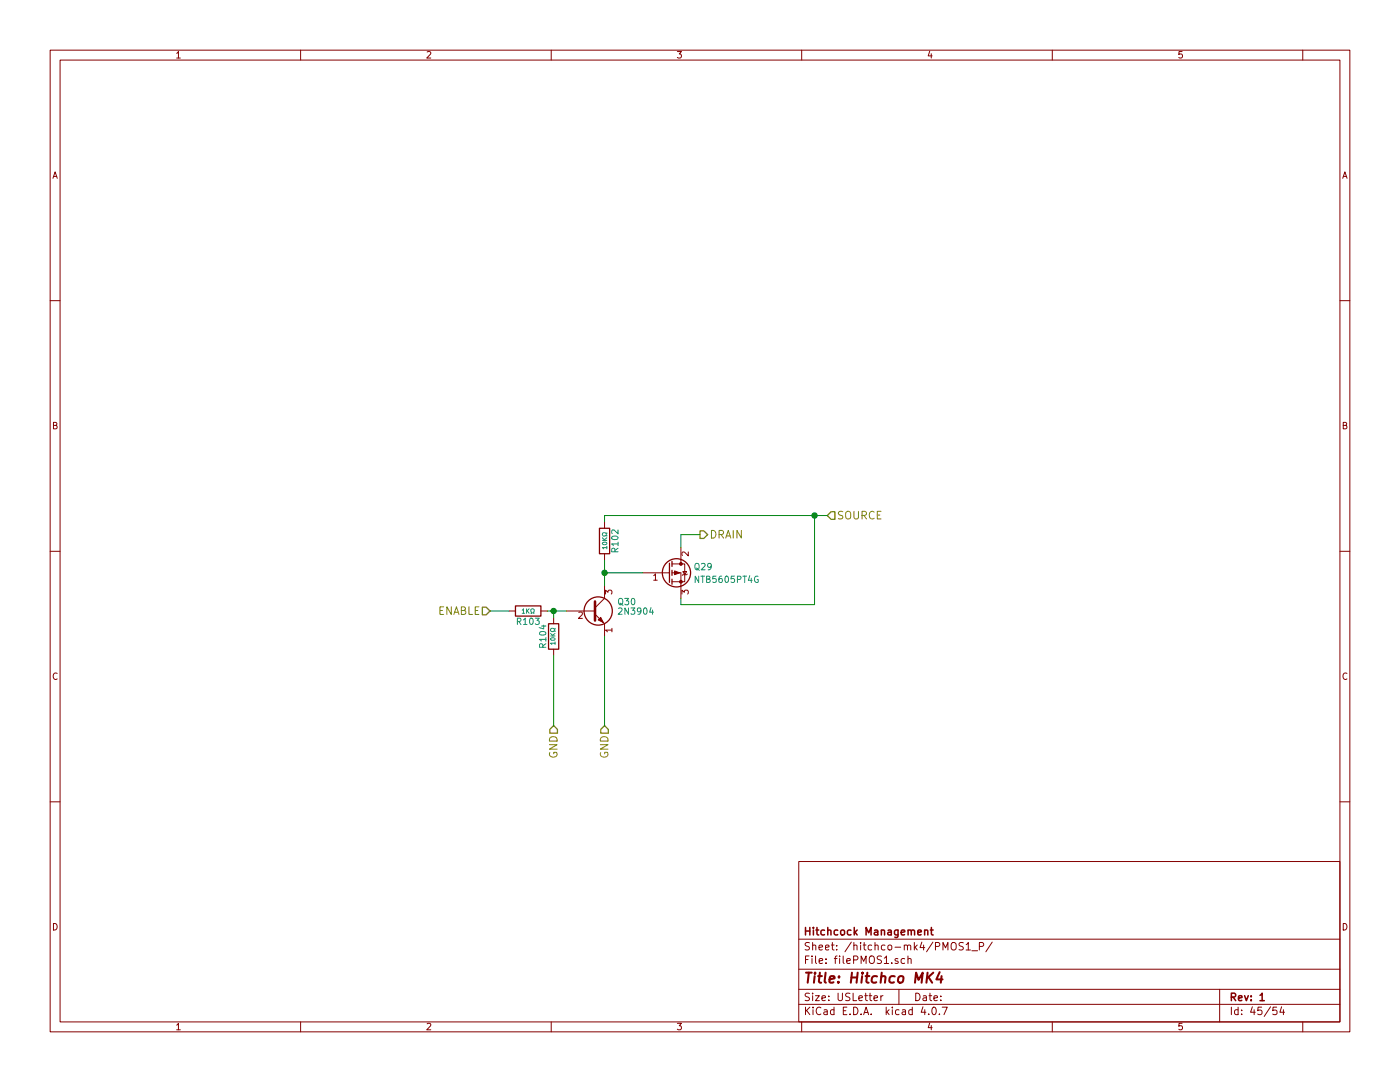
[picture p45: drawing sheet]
<svg xmlns="http://www.w3.org/2000/svg" width="279mm" height="216mm" viewBox="0 0 279 216" stroke-linecap="round" stroke-linejoin="round" font-family="sans-serif">
<g fill="none" stroke="#840000" stroke-width=".2">
<path d="M10 10h259.4v195.9h-259.4zM12 12h255.4v191.9h-255.4zM35.3 10.6l.3-.3v1.3M35.3 11.6h.7M60 10v2M85.2 10.4l.5-.1 .3 .3-.8 1h.8M110 10v2M135.2 10.3h.8l-.4 .5h.3l.1 .2-.1 .5-.2 .1-.5-.1M160 10v2M185.5 10.2l-.3 1h.8M185.9 10.7v.9M210 10v2"/>
<path d="M235.9 10.3h-.6v.6l.1-.1h.5l.1 .5-.3 .3-.4-.1M260 10v2M10.6 35.6l.4-1.3 .4 1.3M10.7 35.2h.6M268 35.6l.4-1.3 .4 1.3M268.1 35.2h.6M10 60h2M267.4 60h2M10.7 84.9l.5-.1 .2-.2-.1-.2-.6-.1v1.3h.5l.2-.5-.3-.2M268.1 84.9l.5-.1 .2-.2-.1-.2-.6-.1v1.3h.5l.2-.5-.3-.2M10 110h2M120.6 116.8v2.6l-1.9 1.9"/>
<path d="M120.6 104.1v1.3M120.6 110.5v1.3M120.9 118.5v-.7l.4 .4 .1-.4h.6l.1 .2-.1 .5M128.3 114.3h5M130.5 114.9l.3-.4v1.3M130.5 115.8h.7M133.4 114.3h.2M134.1 114.3h1.8v5.1M134.1 112.5h1.8M135.9 112.5h.8v3.6h-2.6M135.9 109.2v3.3M136.1 118.5v-.7l.5 .4 .1-.4h.5l.2 .2-.2 .5"/>
<path d="M136.3 114h.7l-.3 .7zM137.2 114.6l-1.1 .2M137.4 110.1v.8l-1-.8-.3 .3 .1 .4M267.4 110h2M11.4 134.4a.62 .62 0 0 0-.8 .4 .62 .62 0 0 0 .6 .8l.2-.1M101.6 121.9h1.3M107.9 121.9h1.3M110.5 123.2v1.3M110.5 129.5v1.3M113 121.9h5.7M115.5 122.2l.5-.1 .2 .4-.8 .9h.8M118.7 122.6l1.9 1.9v2.5"/>
<path d="M122.1 125.7h-1.2l.3 .4M122.1 125.4v.7M268.8 134.4a.62 .62 0 0 0-.8 .4 .62 .62 0 0 0 .6 .8l.2-.1M10 160h2M267.4 160h2M159.4 171.9h108v32h-108zM10.7 184.3a.65 .65 0 0 1 .7 .6 .65 .65 0 0 1-.7 .7zM159.4 197.4h108M159.4 193.4h108M159.4 187.4h108M160.8 191.5h.5M161.5 190.8h-.7v1.5"/>
<path d="M161.5 198.2h-.5l-.3 .3 .1 .3 .7 .3v.4l-.2 .2-.6-.1M161.5 188.1h-.5l-.3 .2 .1 .3 .7 .4v.4l-.2 .2-.6-.1M162.1 190.8v.1M162.1 191.3v1M162.2 198.2v.1M162.2 188.7l.2-.1h.4v1M162.2 188.1v1.5M162.2 198.7v1M162.7 198.7h.8l-.8 1h.8M162.8 190.8v1.2l.2 .3M163.4 189.1l.8-.2-.1-.3h-.4l-.3 .2 .1 .7h.6M163.5 191.8l.7-.2-.1-.3h-.4l-.2 .2 .1 .7h.5"/>
<path d="M164 199.2l.7-.2v-.2l-.4-.1-.3 .2 .1 .7h.6M164.7 189.1l.8-.2-.1-.3h-.4l-.3 .2 .1 .7h.6M164.8 192.1v.2M164.8 191.3v.2M165.4 199.5v.2M165.4 198.8v.1M165.9 188.6h.6M166.1 188.1v1.3l.4 .2M166.5 191.3h.6M167 189.4v.2M167 188.6v.2M167.1 190.8l-.4 .2v1.3"/>
<path d="M167.3 198.2v1.2l.2 .3h.3l.3-.3v-1.2M167.6 190.8v.1M167.6 191.3v1M168.3 190.8v1.2l.2 .3M169 191.8l.7-.2-.1-.3h-.4l-.2 .2 .1 .7h.5M169.6 198.2h-.6l-.2 .3v.3l.7 .3v.4l-.2 .2-.5-.1M169.9 188l-1.3 1.9M170.3 198.2v1.5h.7M170.4 191.5h.7l.1-.2-.1-.4-.2-.1h-.5v1.5M170.4 188.7l.2-.1h.4v1M170.4 188.1v1.5M171.4 199.2l.7-.2v-.2l-.5-.1-.2 .2 .1 .7h.6"/>
<path d="M171.8 188.1v.1M171.8 188.6v1M171.9 192.3v-1.5l.5 1 .4-1v1.5M172.3 188.6h.5M172.5 188.1v1.3l.3 .2M172.6 198.7h.5M172.8 198.2v1.3l.3 .2M173.4 198.7h.6M173.6 191l.2-.2a.53 .53 0 0 1 .7 .5v.5a.51 .51 0 0 1-.8 .4 1.05 1.05 0 0 1-.1-1.2zM173.6 198.2v1.3l.4 .2M174 188.6h-.5l-.2 .2v.6l.2 .2 .5-.1M174.4 199.2l.7-.2v-.2l-.4-.1-.3 .2 .1 .7h.6"/>
<path d="M174.6 188.7l.2-.1h.4l.1 1M174.6 188.1v1.5M175.8 198.7v1M175.9 190.8h-.6l-.2 .2v.3l.7 .4v.4l-.2 .2-.5-.1M176.2 198.7l-.4 .3M176.5 191.2l.4-.4v1.5M176.5 192.3h.8M176.6 188.6h-.4l-.3 .2 .1 .6 .2 .2 .4-.1M177.3 188.7l.2-.1 .4 .1 .1 .6-.1 .2-.4 .1-.2-.2zM178 192.1v.2M178.6 189h1.2M179.2 191.3a.37 .37 0 0 0-.6 .2l.1 .2 .5 .1 .1 .2-.3 .3-.4-.1"/>
<path d="M179.4 197.4v3M180.5 188.7l.2-.1h.4v1M180.5 188.6v1M180.5 191.3h-.4l-.3 .2 .1 .6 .2 .2 .4-.1M181.1 188.8a.36 .36 0 0 1 .3-.2 .36 .36 0 0 1 .4 .2v.8M181.2 191.4l.2-.1h.4v1M181.2 190.8v1.5M182.5 188.1v1.5M182.6 189l.5 .6M182.8 198.2a.76 .76 0 0 1 .8 .7 .76 .76 0 0 1-.8 .8zM183.1 188.6l-.6 .5M184 188l-.4 1.1h1"/>
<path d="M184.3 198.8h.5l.1 .9M184.3 188.6v1M184.9 199l-.5 .1-.2 .2 .2 .4 .5-.1M185.4 198.7h.6M185.6 198.2v1.3l.4 .2M186.2 188l-1.3 1.9M186.4 199.2l.7-.2-.1-.2-.4-.1-.2 .2 .1 .7h.5M186.7 188.8h.7l.2-.2-.1-.4-.2-.1h-.6v1.5M187.8 199.5v.2M187.8 198.8v.1M188.2 189.6v-1.5l.5 1 .5-1v1.5M189.9 188.3l.3-.2a.53 .53 0 0 1 .6 .5v.5a.51 .51 0 0 1-.8 .4 1.05 1.05 0 0 1-.1-1.2z"/>
<path d="M192.3 188.1h-.6l-.3 .2 .1 .3 .7 .4v.4l-.2 .2-.6-.1M192.8 188.5l.4-.4v1.5M192.8 189.6h.9M194 189.7h1.1M195.5 188.8h.7l.1-.2-.1-.4-.2-.1h-.5v1.5M198 188l-1.3 1.9M243.4 197.4v6.5M268.1 184.3a.65 .65 0 0 1 .7 .6 .65 .65 0 0 1-.7 .7zM35.3 204.5l.3-.3v1.3M35.3 205.5h.7M60 203.9v2M85.2 204.3l.5-.1 .3 .3-.8 1h.8"/>
<path d="M110 203.9v2M135.2 204.2h.8l-.4 .5h.3l.1 .2-.1 .5-.2 .1-.5-.1M159.4 200.4h108M160 203.9v2M160.8 201v1.5M161 201.6l.6 .9M161.6 201l-.8 .8M162.3 201v.1M162.3 201.5v1M163.8 201.1a.71 .71 0 0 0-1 .5 .71 .71 0 0 0 .8 .9l.2-.2M164.5 201.5h.5l.1 1M165.1 201.8l-.5 .1-.2 .2 .2 .4 .5-.1"/>
<path d="M166.4 201.5h-.4l-.3 .3 .1 .5 .2 .2 .4-.1M166.4 201v1.5M168.3 201.7h.5M169 201h-.7v1.5h.7M169.6 202.3v.2M170.4 201a.76 .76 0 0 1 .8 .7 .76 .76 0 0 1-.8 .8zM171.9 202.3v.2M172.4 202.5l.4-1.5 .6 1.5M172.5 202h.7M173.9 202.3v.2M176.9 201v1.5M177 201.9l.4 .6"/>
<path d="M177.4 201.5l-.5 .5M178.1 201v.1M178.1 201.5v1M179.4 201.5h-.4l-.3 .3 .1 .5 .2 .2 .4-.1M180.1 201.5h.6v1M180.7 201.8l-.5 .1-.2 .2 .2 .4 .5-.1M182.1 201.5h-.5l-.2 .3v.5l.2 .2 .5-.1M182.1 201v1.5M184.2 200.9l-.4 1.1h1M184.6 201.5v1M185.3 202.3v.2M185.5 204.1l-.3 1h.8"/>
<path d="M185.9 204.6v.9M186.1 201.1l.2-.1a.8 .8 0 0 1 .6 .7 .8 .8 0 0 1-.6 .8l-.2-.2-.1-.4zM187.5 202.3v.2M188 201h1.1l-.7 1.5M210 203.9v2M235.9 204.2h-.6v.6l.1-.1h.5l.1 .5-.3 .3-.4-.1M245.7 201v1.5M247.1 201.5h-.4l-.3 .3 .1 .5 .2 .2 .4-.1M247.1 201v1.5M247.8 202.3v.2M247.8 201.5v.2M249.9 200.9l-.3 1.1h.9"/>
<path d="M250.3 201.5v1M251.8 201h-.7l-.1 .7 .2-.2 .5 .1 .2 .2-.1 .5-.2 .2-.6-.2M253.6 200.9l-1.3 1.9M254.8 201h-.7l-.1 .7 .2-.2 .5 .1 .2 .2-.1 .5-.2 .2-.6-.2M255.8 200.9l-.4 1.1h1M256.1 201.5v1M260 203.9v2"/>
</g>
<g fill="none" stroke="#840000" stroke-width=".3">
<path d="M160.8 185.1v1.5M160.8 185.8h.8M161.6 185.1v1.5M162.3 185.1v.1M162.3 185.6v1M162.8 185.6h.6M163 185.1v1.3l.4 .2M164.5 185.6h-.4l-.3 .3 .1 .5 .2 .2 .4-.1M165.2 185.7l.2-.1h.4v1M165.2 185.1v1.5M167.2 185.6h-.4l-.3 .3v.5l.3 .2 .4-.1M167.8 185.7l.2-.1 .5 .1 .1 .6-.2 .2-.4 .1-.2-.2z"/>
<path d="M169.8 185.6h-.4l-.3 .3 .1 .5 .2 .2 .4-.1M170.5 185.1v1.5M170.6 186l.5 .6M171.1 185.6l-.6 .5M172.8 186.6v-1.5l.6 1 .4-1v1.5M174.5 185.6h.6l.1 1M175.2 185.9l-.5 .1-.2 .2 .2 .4 .5-.1M175.9 185.7l.2-.1h.4v1M175.9 185.6v1M177.2 185.6h.6l.1 1M177.9 185.9l-.5 .1-.2 .2 .2 .4 .5-.1M179.2 185.6v1.3l-.3 .2-.3-.1"/>
<path d="M179.2 185.6h-.4l-.3 .3 .1 .5 .2 .2 .4-.1M179.9 186.1l.7-.2-.1-.3h-.4l-.2 .2v.7h.6M181.2 185.7l.2-.1h.4l.1 1M181.2 185.6v1M181.9 185.8a.36 .36 0 0 1 .3-.2 .36 .36 0 0 1 .3 .2v.8M183.2 186.1l.7-.2-.1-.3h-.4l-.2 .2v.7h.6M184.5 185.7l.2-.1h.4l.1 1M184.5 185.6v1M185.7 185.6h.5M185.9 185.1v1.3l.3 .2M245.7 199l.8-.1 .1-.2-.1-.4-.2-.1h-.6v1.5M246.1 199l.5 .7"/>
<path d="M247.2 199.2l.7-.2-.1-.2-.4-.1-.2 .2v.7h.6M248.4 198.7l.3 1 .4-1M249.7 199.5v.2M249.7 198.8v.1M251.5 198.6l.4-.4v1.5M251.5 199.7h.8"/>
</g>
<g fill="none" stroke="#840000" stroke-width=".41">
<path d="M160.9 194.1h1.1M161.4 194.1l-.2 2M162.6 194.8l-.2 1.3M162.7 194.1l-.1 .2 .2-.1-.1-.1-.1 .2M163.3 194.8h.7M163.6 194.1l-.2 1.7 .1 .2 .4 .1M164.8 194.1l-.2 1.7 .2 .3M165.6 195.4l.9-.2v-.4h-.8l-.2 1 .3 .3 .5-.1M167.3 195.9l.1 .1-.1 .1-.1-.1 .1-.1v.2M167.5 194.8l-.1 .2-.1-.1 .2-.1-.1 .2M169.9 195h1.2M170 194.1l-.2 2"/>
<path d="M171.2 194.1l-.3 2M172.1 194.8l-.2 1.3M172.1 194.1v.2l.1-.1-.1-.1v.2M172.7 194.8h.8M173.1 194.1l-.2 1.7 .1 .2 .4 .1M175 194.8a.7 .7 0 0 0-1 .3v.8l.3 .2 .6-.1M175.9 194.9l.3-.1h.5l-.1 1.3M176 194.1l-.3 2M178.6 194.8a.7 .7 0 0 0-1.1 .3v.8l.3 .2 .6-.1M179.4 194.9l.3-.1h.5l.1 .3-.1 .6a.54 .54 0 0 1-.5 .4 .54 .54 0 0 1-.5-.4zM182.6 196.1l.2-2 .5 1.4 .8-1.4-.2 2M185.1 194.1l-.2 2"/>
<path d="M185.3 194.9l.7 1.2M186.3 194.1l-1.3 1.1M187.5 194l-.6 1.4h1.2M187.9 194.8l-.1 1.3"/>
</g>
<g fill="none" stroke="#840000" stroke-width=".25">
<path d="M119.6 105.4h2.1v5.1h-2.1zM133.6 112.4v3.8M134.1 112v1M134.1 113.8v1M134.1 115.6v1M102.9 120.9h5v2h-5zM109.5 124.5h2v5h-2z"/>
<circle cx="135" cy="114.3" r="2.82"/>
<circle cx="119.4" cy="121.9" r="2.82"/>
</g>
<path d="M118.7 120v3.8" fill="none" stroke="#840000" stroke-width=".51"/>
<g fill="#840000" stroke="#840000" stroke-width=".2">
<path d="M119.4 123.7l.5-.5 .5 1z"/>
<path d="M134.6 113.9l1 .4-1 .4z"/>
<circle cx="135.9" cy="116.1" r=".28"/>
<circle cx="135.9" cy="112.5" r=".28"/>
</g>
<g fill="none" stroke="#008484" stroke-width=".2">
<path d="M120.2 107.8h.9M120.2 107.3l.5 .5M120.3 108.3a.44 .44 0 0 1 .5-.2 .44 .44 0 0 1 .3 .5 .43 .43 0 0 1-.5 .2 .43 .43 0 0 1-.3-.5zM121.1 109.3h-.9l.3 .2M121.1 106.3v.2l-.6-.2-.3 .3 .1 .3h.5l.3-.1v.2M121.1 109v.5M121.1 107.3l-.5 .4M122.1 107.1a.76 .76 0 0 1 1.2 .3 .74 .74 0 0 1-1.2-.1zM122.7 110.1v-.6l-.5-.1-.1 .7h1.2M123.3 108.5h-1.2l.3 .4M123.3 105.7v.8l-.9-.8-.3 .3 .1 .5M123.3 109.4l-.6 .4"/>
<path d="M123.3 108.2v.7M123.5 119.6l.2-.2 .4 .1a.83 .83 0 0 1-.1 1.2 .44 .44 0 0 1-.6-.5zM124.7 119.4h.8l-.5 .5 .4 .1v.5l-.2 .2-.5-.2M126.1 119.5l.2-.1a.67 .67 0 0 1 .4 .6 .67 .67 0 0 1-.4 .7l-.3-.5zM138.7 112.6l.3-.2 .3 .1a.83 .83 0 0 1-.1 1.2 .44 .44 0 0 1-.5-.4zM138.9 113.4l.7 .4M139.4 115v1.2l-.7-1.2v1.2M139.9 115h.7M140 112.5l.5-.1 .2 .4-.8 .9h.8M140.2 115v1.2M141 115.5l.6-.1v-.3l-.6-.1v1.2h.5l.2-.4-.2-.3M141.9 113l-.2 .2h-.2l-.3-.2 .1-.5 .4-.1 .2 .2a.84 .84 0 0 1-.3 1.1h-.3"/>
<path d="M142.9 115h-.6l-.1 .5 .2-.1 .5 .1v.6l-.2 .1-.5-.1M144 115h-.3l-.2 .3v.7l.2 .2 .4-.1 .1-.4-.2-.2-.3-.1-.2 .3M144.8 115.1l.2-.1a.67 .67 0 0 1 .4 .6 .67 .67 0 0 1-.4 .6l-.3-.5zM146.6 115h-.7v.5l.2-.1 .5 .1v.6l-.2 .1-.5-.1M147.2 115.6l.6-.1v-.4l-.6-.1v1.2M148.3 115h.7M148.6 115v1.2M149.6 114.9l-.2 .9h.7M149.9 115.4v.8M151.3 115a.59 .59 0 0 0-.7 .6 .59 .59 0 0 0 .7 .6v-.5h-.2M103.3 124l.6-.1v-.5l-.6-.1v1.3M103.6 124l.4 .6"/>
<path d="M104.2 121.7l.3-.2v.9M104.2 122.4h.5M104.5 123.7l.3-.4v1.3M104.5 124.6h.7M105.1 121.5v.9M105.2 121.9l.4 .5M105.6 121.5l-.5 .5M105.8 123.4l.2-.1a.67 .67 0 0 1 .4 .7 .67 .67 0 0 1-.4 .6l-.3-.5zM105.9 122.4h.2l-.2-.7 .3-.2 .4 .1v.5l-.2 .3h.2M106.8 123.3h.8l-.4 .5 .4 .1v.6l-.2 .1-.6-.1M107.7 126.2a.76 .76 0 0 1 1.2 .2 .74 .74 0 0 1-1.2-.1zM108.1 124.9h.8"/>
<path d="M108.3 129.2v-.7h-.5l-.1 .7h1.2M108.5 124.7v.8l-.9-.3M108.9 127.6h-1.2l.3 .3M108.9 128.4l-.6 .5M108.9 127.2v.7M109.9 126.9h.9M109.9 126.4l.5 .5M109.9 127.4a.44 .44 0 0 1 .5-.2 .44 .44 0 0 1 .3 .4 .43 .43 0 0 1-.5 .2 .43 .43 0 0 1-.3-.4zM110.8 128.3h-.9l.2 .3M110.8 125.4v.2l-.7-.2-.2 .2 .1 .4h.5l.3-.2v.2M110.8 128.1v.5M110.8 126.4l-.5 .4"/>
<path d="M123.4 121.4l.5-.1 .3 .4-.8 .9h.8M123.7 120.4l.6 .4M125.4 121.3v1.3l-.7-1.3v1.3M125.9 121.3h.8l-.4 .5 .3 .1v.6l-.1 .1-.6-.1M127.9 121.8l-.2 .3h-.3l-.2-.3 .1-.4 .4-.1 .2 .2a.84 .84 0 0 1-.3 1.1h-.3M128.5 121.4l.2-.1a.67 .67 0 0 1 .5 .6 .67 .67 0 0 1-.5 .7l-.3-.5zM129.9 121.2l-.3 .9h.8M130.2 121.7v.9"/>
</g>
<g fill="none" stroke="#848400" stroke-width=".2">
<path d="M142 105.8a.77 .77 0 0 1 .9 .8 .77 .77 0 0 1-.9 .8zM143.5 106.7l.7-.1 .2-.3-.1-.3-.2-.2h-.6v1.6M143.9 106.7l.5 .7M144.8 107.4l.5-1.6 .5 1.6M145 106.9h.7M146.3 105.8v1.6M148 105.8v1.6l-.9-1.6v1.6M168.2 102.1a.62 .62 0 0 0-.8 .1v.4l.7 .4v.4a.62 .62 0 0 1-.8 .1M168.8 102.3a.5 .5 0 0 1 .6-.3 .5 .5 0 0 1 .4 .5l-.1 .9a.53 .53 0 0 1-.6 .2 .53 .53 0 0 1-.3-.6zM170.4 102v1.3l.3 .3h.3l.3-.3v-1.3M172 102.8h.8l.1-.3-.1-.3-.2-.2h-.6v1.6M172.4 102.8l.5 .8"/>
<path d="M174.4 102.2a.72 .72 0 0 0-1 .5 .72 .72 0 0 0 .7 .9l.3-.2M175.1 102.8h.5M175.8 102h-.7v1.6h.7M87.8 121.8h.5M88.5 121.1h-.7v1.5h.7M90.1 121.1v1.5l-.9-1.5v1.5M90.6 122.6l.5-1.5 .5 1.5M90.7 122.2h.7M92.1 121.8l.6-.1 .2-.2-.1-.3-.2-.1h-.5v1.5h.6l.3-.3v-.2l-.4-.3M93.6 121.1v1.5h.7M94.8 121.8h.6M95.6 121.1h-.8v1.5h.8"/>
<path d="M109.7 148.6h1.5l-1.5 .9h1.5M109.7 150.2a.71 .71 0 0 0 .7 .9 .71 .71 0 0 0 .7-.9l-.6-.1v.3M109.7 147.3a.81 .81 0 0 1 1-.3 .81 .81 0 0 1 .5 .9h-1.5zM119.8 148.6h1.5l-1.5 .9h1.5M119.9 150.2a.71 .71 0 0 0 .7 .9 .71 .71 0 0 0 .7-.9l-.6-.1v.3M120 147.1a.79 .79 0 0 1 1-.1 .79 .79 0 0 1 .3 .9h-1.5v-.4z"/>
</g>
<path d="M139.7 105.9h.8l.7 .8-.7 .7h-.8zM165.9 102.1h.7v1.5h-.7l-.8-.7zM96.3 121.2h.7l.8 .7-.8 .8h-.7zM110.5 144.8l.8 .7v.8h-1.6v-.8zM119.9 145.5l.7-.7 .8 .7v.8h-1.5z" fill="none" stroke="#848400" stroke-width=".25"/>
<path d="M120.6 111.8v5M120.6 114.3h7.7M139.7 106.7h-3.8v2.5M162.6 102.9v17.8h-26.7v-1.3M165.1 102.9h-44.5v1.2M97.8 121.9h3.8M109.2 121.9h3.8M110.5 121.9v1.3M110.5 130.8v14M120.6 127v17.8" fill="none" stroke="#008400" stroke-width=".2"/>
<g fill="#008400" stroke="#008400" stroke-width=".25">
<circle cx="120.7" cy="114.3" r=".51"/>
<circle cx="110.5" cy="121.9" r=".51"/>
<circle cx="162.6" cy="102.9" r=".51"/>
</g>
</svg>
